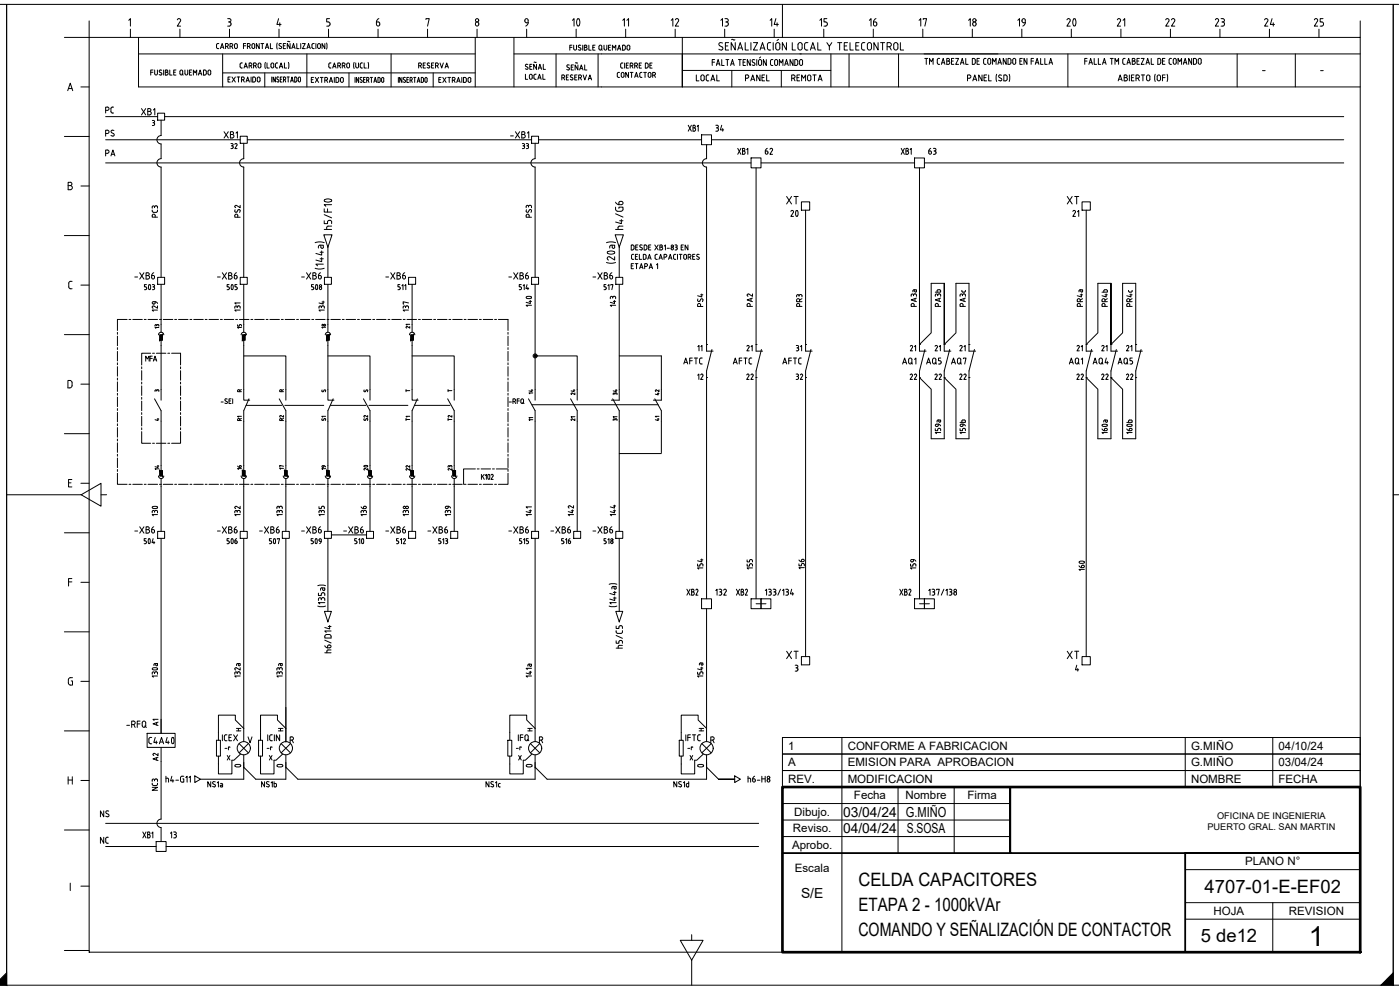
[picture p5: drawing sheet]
<svg xmlns="http://www.w3.org/2000/svg" width="420mm" height="297mm" viewBox="0 0 420 297" stroke-linecap="round" stroke-linejoin="round" font-family="sans-serif">
<defs><g id="words">
<text font-size="8.3" x="392.8" y="283.7">1</text>
<g font-size="7.5">
<text x="168.6" y="9.9">10</text>
<text x="317.5" y="9.9">20</text>
</g>
<text font-size="7.1" x="234.9" y="67">20</text>
<g font-size="6.6">
<text x="30.3" y="43">PS</text>
<text x="161.2" y="93.1" transform="rotate(-90 161.2 93.1)">140</text>
<text x="49" y="156.3" transform="rotate(-90 49 156.3)">130</text>
<text x="327" y="172.5" transform="rotate(-90 327 172.5)">160</text>
<text x="28.9" y="247.3">NS</text>
</g>
<g font-size="6.2">
<text x="41.3" y="88.9">503</text>
<text x="66" y="88.9">505</text>
<text x="91.4" y="88.9">508</text>
<text x="40.9" y="165.1">504</text>
<text x="66" y="165.1">506</text>
<text x="78.7" y="165.1">507</text>
<text x="91" y="165.1">509</text>
<text x="105.1" y="165.1">510</text>
</g>
<g font-size="5.7">
<text x="230" y="9.2">14</text>
<text x="259.6" y="9.2">16</text>
<text x="274.5" y="9.2">17</text>
<text x="289.3" y="9.2">18</text>
<text x="304.1" y="9.2">19</text>
<text x="348.5" y="9.2">22</text>
<text x="363.4" y="9.2">23</text>
<text x="378.2" y="9.2">24</text>
<text x="393.3" y="9.2">25</text>
<text x="188" y="70.2" transform="rotate(-90 188 70.2)">h4/G6</text>
<text x="234.9" y="199">XT</text>
<text x="318.9" y="199">XT</text>
</g>
<g font-size="5.5">
<text x="257.6" y="265.9">CELDA CAPACITORES</text>
<text x="361.5" y="267.9">4707-01-E-EF02</text>
<text x="257.6" y="273.3">ETAPA 2 - 1000kVAr</text>
<text x="257.6" y="280.7">COMANDO Y SEÑALIZACIÓN DE CONTACTOR</text>
<text x="360.4" y="282.7">5 de12</text>
</g>
<g font-size="5.3">
<text x="204.6" y="9.2" transform="rotate(-90 204.6 9.2)">12</text>
<text x="219.4" y="9.2" transform="rotate(-90 219.4 9.2)">13</text>
<text x="249.1" y="9.2" transform="rotate(-90 249.1 9.2)">15</text>
<text x="338.3" y="9.2" transform="rotate(-90 338.3 9.2)">21</text>
<text x="234.9" y="62.4">XT</text>
<text x="318.9" y="62.4">XT</text>
<text x="114.7" y="85">-XB6</text>
<text x="151.3" y="85">-XB6</text>
<text x="176.7" y="85">-XB6</text>
<text x="107.6" y="128.1">S2</text>
<text x="111.8" y="142.9" transform="rotate(-90 111.8 142.9)">20</text>
<text x="114.7" y="161.2">-XB6</text>
<text x="127.4" y="161.2">-XB6</text>
<text x="151.3" y="161.2">-XB6</text>
<text x="164" y="161.2">-XB6</text>
<text x="176.7" y="161.2">-XB6</text>
</g>
<g font-size="4.9">
<text x="189.4" y="9.2" transform="rotate(-90 189.4 9.2)">11</text>
<text x="207.8" y="25.4">LOCAL</text>
<text x="222.6" y="25.4">PANEL</text>
<text x="236.4" y="25.4">REMOTA</text>
<text x="30.3" y="35.3">PC</text>
<text x="41.3" y="35.6">XB1</text>
<text x="205.3" y="40.6">XB1</text>
<text x="213.4" y="40.6">34</text>
<text x="30.3" y="48">PA</text>
<text x="66" y="42.7">XB1</text>
<text x="220.1" y="47.6">XB1</text>
<text x="228.6" y="47.6">62</text>
<text x="269.2" y="47.6">XB1</text>
<text x="277.6" y="47.6">63</text>
<text x="48.3" y="66.3" transform="rotate(-90 48.3 66.3)">PC3</text>
<text x="324.6" y="66.3" transform="rotate(-90 324.6 66.3)">21</text>
<text x="226.8" y="93.1" transform="rotate(-90 226.8 93.1)">PA2</text>
<text x="241.7" y="93.1" transform="rotate(-90 241.7 93.1)">PR3</text>
<text x="283.3" y="93.1" transform="rotate(-90 283.3 93.1)">PA3b</text>
<text x="290.7" y="93.1" transform="rotate(-90 290.7 93.1)">PA3c</text>
<text x="326" y="93.1" transform="rotate(-90 326 93.1)">PR4a</text>
<text x="333.4" y="93.1" transform="rotate(-90 333.4 93.1)">PR4b</text>
<text x="340.8" y="93.1" transform="rotate(-90 340.8 93.1)">PR4c</text>
<text x="286.8" y="106.5">21</text>
<text x="42.3" y="109.7">MFA</text>
<text x="203.9" y="110.4">AFTC</text>
<text x="218.7" y="110.4">AFTC</text>
<text x="233.5" y="110.4">AFTC</text>
<text x="269.5" y="110.4">AQ1</text>
<text x="276.9" y="110.4">AQ5</text>
<text x="284.3" y="110.4">AQ7</text>
<text x="319.6" y="110.4">AQ1</text>
<text x="326.7" y="110.4">AQ4</text>
<text x="334.4" y="110.4">AQ5</text>
<text x="95.2" y="128.1">S1</text>
<text x="167.2" y="164.4">516</text>
<text x="212" y="172.2" transform="rotate(-90 212 172.2)">154</text>
<text x="226.8" y="172.2" transform="rotate(-90 226.8 172.2)">155</text>
<text x="242.4" y="171.8" transform="rotate(-90 242.4 171.8)">156</text>
<text x="275.9" y="172.2" transform="rotate(-90 275.9 172.2)">159</text>
<text x="205" y="179.9">XB2</text>
<text x="213.4" y="179.9">132</text>
<text x="219.8" y="179.9">XB2</text>
<text x="268.8" y="179.9">XB2</text>
<text x="100.2" y="197.2" transform="rotate(-90 100.2 197.2)">h6/D14</text>
<text x="187.7" y="195.8" transform="rotate(-90 187.7 195.8)">h5/C5</text>
<text x="36.7" y="219.4">-RFQ</text>
<text x="48.3" y="238.5" transform="rotate(-90 48.3 238.5)">NC3</text>
<text x="28.9" y="254.4">NC</text>
<text x="41.6" y="252.6">XB1</text>
<text x="49.7" y="252.6">13</text>
</g>
<g font-size="4.4">
<text x="68.1" y="45.9">32</text>
<text x="155.6" y="45.9">33</text>
<text x="154.5" y="88.2">514</text>
<text x="179.9" y="88.2">517</text>
<text x="98.1" y="94.5" transform="rotate(-90 98.1 94.5)">134</text>
<text x="185.6" y="93.1" transform="rotate(-90 185.6 93.1)">143</text>
<text x="275.9" y="93.1" transform="rotate(-90 275.9 93.1)">PA3a</text>
<text x="95.2" y="99.8">18</text>
<text x="211.7" y="106.5" transform="rotate(-90 211.7 106.5)">11</text>
<text x="226.5" y="106.5" transform="rotate(-90 226.5 106.5)">21</text>
<text x="241.3" y="106.5" transform="rotate(-90 241.3 106.5)">31</text>
<text x="275.5" y="106.5" transform="rotate(-90 275.5 106.5)">21</text>
<text x="282.9" y="106.5" transform="rotate(-90 282.9 106.5)">21</text>
<text x="325.6" y="106.5" transform="rotate(-90 325.6 106.5)">21</text>
<text x="333" y="106.5" transform="rotate(-90 333 106.5)">21</text>
<text x="340.4" y="106.5" transform="rotate(-90 340.4 106.5)">21</text>
<text x="95.2" y="119.2">S</text>
<text x="107.6" y="119.2">S</text>
<text x="170" y="119.6">24</text>
<text x="208.1" y="115">12</text>
<text x="223" y="115">22</text>
<text x="237.8" y="115">32</text>
<text x="272" y="115">22</text>
<text x="279.4" y="115">22</text>
<text x="286.8" y="115">22</text>
<text x="322.1" y="115">22</text>
<text x="329.5" y="115">22</text>
<text x="336.9" y="115">22</text>
<text x="82.5" y="127.4">R2</text>
<text x="45.2" y="142.2">14</text>
<text x="82.5" y="142.2">17</text>
<text x="98.1" y="155.9" transform="rotate(-90 98.1 155.9)">135</text>
<text x="110.8" y="155.9" transform="rotate(-90 110.8 155.9)">136</text>
<text x="172.9" y="155.9" transform="rotate(-90 172.9 155.9)">142</text>
<text x="185.6" y="155.9" transform="rotate(-90 185.6 155.9)">144</text>
<text x="117.8" y="164.4">512</text>
<text x="179.9" y="164.4">518</text>
<text x="48.3" y="219.1" transform="rotate(-90 48.3 219.1)">A1</text>
<text x="48.3" y="229.3" transform="rotate(-90 48.3 229.3)">A2</text>
</g>
<g font-size="4.2">
<text x="253" y="245.1">03/04/24</text>
<text x="271.8" y="245.1">G.MIÑO</text>
<text x="253" y="250">04/04/24</text>
<text x="272.1" y="250">S.SOSA</text>
<text x="240.4" y="269.3">S/E</text>
</g>
<g font-size="4">
<text x="45.2" y="99.8">13</text>
<text x="73.4" y="99.8" transform="rotate(-90 73.4 99.8)">15</text>
<text x="123.8" y="99.8" transform="rotate(-90 123.8 99.8)">21</text>
<text x="160.9" y="119.2" transform="rotate(-90 160.9 119.2)">14</text>
<text x="185.9" y="119.6" transform="rotate(-90 185.9 119.6)">34</text>
<text x="198.6" y="119.6" transform="rotate(-90 198.6 119.6)">42</text>
<text x="70.2" y="127.4">R1</text>
<text x="120.6" y="127.4">T1</text>
<text x="136.5" y="127.4" transform="rotate(-90 136.5 127.4)">T2</text>
<text x="170" y="127.4">21</text>
<text x="182.7" y="127.4">31</text>
<text x="195.4" y="127.4">41</text>
<text x="73.4" y="142.2" transform="rotate(-90 73.4 142.2)">16</text>
<text x="95.2" y="142.2">19</text>
<text x="123.8" y="142.2" transform="rotate(-90 123.8 142.2)">22</text>
<text x="136.5" y="142.2" transform="rotate(-90 136.5 142.2)">23</text>
</g>
<g font-size="3.5">
<text x="70.2" y="118.9">R</text>
<text x="82.5" y="118.9">R</text>
<text x="120.6" y="118.9">T</text>
<text x="133.3" y="118.9">T</text>
<text x="45.2" y="127.4">4</text>
<text x="157.7" y="127.4">11</text>
<text x="69.8" y="220.5">H</text>
<text x="82.2" y="220.5">H</text>
<text x="157" y="220.5">H</text>
<text x="208.5" y="220.5">H</text>
<text x="66.3" y="226.1">-r</text>
<text x="79" y="226.1">-r</text>
<text x="153.8" y="226.1">-r</text>
<text x="205.3" y="226.1">-r</text>
<text x="236.6" y="225">1</text>
<text x="254.4" y="225">CONFORME A FABRICACION</text>
<text x="357.4" y="225">G.MIÑO</text>
<text x="383.7" y="225">04/10/24</text>
<text x="236.6" y="230">A</text>
<text x="254.4" y="230">EMISION PARA APROBACION</text>
<text x="357.4" y="230">G.MIÑO</text>
<text x="383.7" y="230">03/04/24</text>
<text x="236.6" y="234.9">REV.</text>
<text x="254.4" y="234.9">MODIFICACION</text>
<text x="256.3" y="239.9">Fecha</text>
<text x="271.8" y="239.9">Nombre</text>
<text x="290.4" y="239.9">Firma</text>
<text x="357.4" y="234.9">NOMBRE</text>
<text x="383.7" y="234.9">FECHA</text>
<text x="238.4" y="244.7">Dibujo.</text>
<text x="238" y="249.7">Reviso.</text>
<text x="237.7" y="254.6">Aprobo.</text>
<text x="238.5" y="261.6">Escala</text>
<text x="373.7" y="259.7">PLANO N°</text>
<text x="364.2" y="274.5">HOJA</text>
<text x="386.8" y="274.5">REVISION</text>
</g>
<text font-size="3.1" x="45.2" y="118.5">3</text>
<g font-size="2.8">
<text x="365.3" y="245.6">OFICINA DE INGENIERIA</text>
<text x="362.4" y="248.9">PUERTO GRAL. SAN MARTIN</text>
</g>
<g font-size="2.6">
<text x="377.8" y="22.6">-</text>
<text x="395.1" y="22.6">-</text>
</g>
</g></defs>
<!-- layer: 0 -->
<g fill="none" stroke="#000" stroke-width=".3">
<path d="M41.6 16.2h101M41.6 11.2v14.9M65.7 13.1h-.5l-.2 .3 .1 1 .6 .2M66.2 14.6l.5-1.5 .5 1.5M66.3 14.2h.7M66.8 16.2v9.9M67.7 13.9l.6-.1 .2-.5-.8-.2v1.5M68.2 13.9l.3 .7M69 13.9l.7-.1 .1-.5-.8-.2v1.5M69.5 13.9l.4 .7M70.5 13.3l.3-.2 .4 .2v.9l-.2 .3-.5-.1zM72.1 19.3v.7"/>
<path d="M72.4 18.9h.3M72.4 18.9l-.3 .4M73.1 13.7h.6M73.4 20h.7M73.7 13.1h-.6v1.5M74.3 13.9l.6-.1 .1-.5-.7-.2v1.5M74.8 19.7l.8-.2-.2-.6h-.6v1.5M74.8 13.9l.3 .7M75.3 19.7l.3 .7M75.7 13.3l.3-.2 .4 .2 .1 .9-.3 .3-.5-.1zM76.1 19.7l.8-.2-.2-.6h-.6v1.5M76.6 19.7l.3 .7"/>
<path d="M77.4 19.3v.7M77.5 19.3l.2-.4h.4l.2 1.1-.4 .4-.4-.4M77.8 13.1v1.5l-.9-1.5v1.5M78.3 13.1h.8M78.7 13.1v1.5M79.6 18.7l-.1 .8 .1 1.1M79.7 14.6l.5-1.5 .4 1.5M79.8 14.2h.7M80.1 18.9v1.5h.7M81.2 13.1v1.5h.6M81.4 19.1l.4-.2 .3 .2 .1 .9-.2 .3-.6-.1zM83.2 12.9l-.2 .7 .2 1.1"/>
<path d="M83.3 18.9h-.4l-.2 .4v.9l.6 .2M83.9 13.7l.4 .2a.41 .41 0 0 1 0 .7 .41 .41 0 0 1-.6-.2M84 20h.7M84.5 13.1l-.7 .1 .1 .5M85 13.7h.5M85.4 18.9v1.5h.6M85.7 13.1h-.7v1.5h.7M86.6 18.7l.1 .8-.1 1.1M87 12.5h-.7M87.1 13.1v1.5l-.9-1.5v1.5M87.6 14.6l.5-1.5 .5 1.5M87.7 14.2h.7"/>
<path d="M89.1 13.1v1.5h.6M90.3 13.1v1.5M90.8 13.1h.8l-.8 1.5h.8M92.1 16.2v9.9M92.1 14.6l.5-1.5 .5 1.5M92.2 14.2h.8M94.3 13.1h-.5l-.2 .3 .1 1 .6 .2M94.8 13.1v1.5M95.3 13.5v.7M95.3 13.5l.2-.4h.5l.2 1.1-.5 .4-.4-.4M97.5 13.1v1.5l-.9-1.5v1.5M98 12.9l.2 .7-.2 1.1"/>
<path d="M98.7 19.3v.7M99.3 18.9h-.4l-.2 .4M100 20h.7M101.4 19.7l.8-.2-.2-.6h-.6v1.5M101.9 19.7l.3 .7M102.7 19.7l.8-.2-.1-.6h-.7v1.5M103.2 19.7l.3 .7M104.1 19.1l.4-.2 .3 .2 .1 .9-.2 .3-.6-.1zM106.3 18.7l-.2 .8 .2 1.1M106.8 18.9v1.3l.4 .2 .4-.4v-1.1M108.8 18.9h-.5l-.2 .4 .1 .9 .6 .2M109.3 18.9v1.5h.7"/>
<path d="M110.5 18.7l.1 .8-.1 1.1M117.4 16.2v9.9M125.6 19.7l.8-.2-.1-.6h-.7v1.5M126.2 19.7l.3 .7M127 19.6h.5M127.7 18.9h-.7v1.5h.7M128.8 19.8a.42 .42 0 0 1 0 .6 .42 .42 0 0 1-.6-.2M128.9 19l-.4-.1-.3 .2 .1 .3 .5 .4M129.5 19.6h.5M130.2 18.9h-.7v1.5h.7M130.7 19.7h.6l.2-.6-.8-.2v1.5M131.2 19.7l.4 .7"/>
<path d="M132.1 18.9l.5 1.5 .5-1.5M133.7 20h.7M142.6 11.2v14.9M154.2 16.2h254M171 14.2h.7M171.7 13.6h-.7v1.5M172.2 13.6v1.2l.4 .2 .4-.2v-1.2M173.5 14.9l.5 .2M173.9 13.5l.4 .1M173.9 13.6l-.3 .4 .8 .6-.4 .4M174.9 13.6v1.5M175.4 14.2h.4"/>
<path d="M175.8 13.6h-.4v1.5h.4M175.8 14.2l.4 .4-.4 .4M175.8 13.5l.3 .4-.3 .3M176.7 13.6v1.5h.7M177.9 14.2h.5M178.6 13.6h-.7v1.5h.7M179.8 13.7l.4-.2 .3 .2 .1 .9-.2 .4-.6-.2zM180.3 14.7l.5 .4M181.3 13.6v1.2l.4 .2 .4-.2v-1.2M182.6 14.2h.5M183.3 13.6h-.7v1.5h.7M183.8 15.1v-1.5l.5 .8 .5-.8v1.5"/>
<path d="M185.3 15.1l.5-1.5 .5 1.5M185.5 14.6h.7M187.2 13.6h-.4v1.5h.4M187.2 13.5l.5 .5M187.7 14l-.1 .8-.4 .2M188.2 13.7l.4-.2 .4 .2v.9l-.2 .4-.6-.2zM204.8 11.2v14.9v-9.9M249.4 16.2v9.9M254.8 16.2v9.9M269.7 16.2v9.9M320.5 16.2v9.9M371.3 16.2v9.9"/>
<path d="M388.7 16.2v9.9M45.2 21.7h.7M45.9 21h-.7v1.5M46.4 22.1l.4 .4 .4-.4M46.4 21v1.1M47.2 21v1.1M47.9 21.7l.5 .2a.42 .42 0 0 1 0 .6 .42 .42 0 0 1-.6-.1M48.3 36.1l.1 4.6a1.27 1.27 0 0 0-1.3 1.2 1.27 1.27 0 0 0 1.2 1.3l.1 4.4a1.26 1.26 0 0 0-1.3 1.3 1.26 1.26 0 0 0 1.3 1.2l-.1 33.1M48.5 21.1h-.7l.2 .5M49.1 21v1.5M49.6 21l.7 .2v.3l-.3 .2 .5 .4-.2 .4h-.7zM49.6 21.7h.4"/>
<path d="M50.9 21v1.5h.7M52.1 21.7h.5M52.8 21h-.7v1.5h.7M54 21.4v.7M54 21.4l.4-.4 .4 .4M54 22.1l.4 .4 .4-.4M54.6 22.2l.4 .3M54.8 21.4v.7M55.5 21v1.1M55.5 22.1l.4 .4 .4-.4M56.3 21v1.1M56.9 21.7h.5"/>
<path d="M57.5 21h-.6v1.5h.6M58 22.5v-1.5l.5 .9 .5-.9v1.5M59.5 22.5l.5-1.5 .6 1.5M59.7 22.1h.7M61.1 21l.8 .2v.9l-.2 .3-.6 .1zM62.4 21.4l.4-.4 .4 .4M62.4 22.1l.4 .4 .4-.4M62.4 21.4v.7M63.2 21.4v.7M66.8 21.9h75.8M68.4 23.8h.5M69.1 23.1h-.7v1.5h.7"/>
<path d="M69.6 23.1l1 1.5M70.6 23.1l-1 1.5M71.1 23.1h.9M71.6 23.1v1.5M72.1 20l.3 .4M72.4 20.4h.3M72.5 23.9h.6l.2-.6-.8-.2v1.5M73 23.9l.3 .7M73.2 20.4l.5-1.5 .6 1.5M73.8 24.6l.5-1.5 .5 1.5M74 24.2h.7M75.4 23.1v1.5"/>
<path d="M75.8 23.1l.8 .2 .1 .8-.2 .4-.7 .1zM77.2 23.5v.7M77.2 23.5l.4-.4 .4 .4M77.2 24.2l.4 .4 .4-.4M78 23.5v.7M79.5 21.9v4.2M81.6 23.1v1.5M82.6 23.1v1.5l-.6-1.5v1.5M83.2 23.8l.5 .6-.2 .2-.4-.1M83.7 23.2h-.5v.5M83.8 20.4l.5-1.5 .6 1.5M84.1 23.8h.4"/>
<path d="M84.7 23.1h-.6v1.5h.6M85.1 23.9l.6-.2-.1-.5-.5-.1v1.5M85.5 23.9l.2 .7M86.1 23.1h.7M86.5 23.1v1.5M87.2 24.6l.4-1.5 .4 1.5M87.3 24.2h.6M88.4 23.1l.5 .1 .2 .4v.8l-.4 .2h-.3zM89.5 23.5v.7M89.5 23.5l.4-.4 .3 .4M89.5 24.2l.4 .4 .3-.4M90.2 23.5v.7"/>
<path d="M93.4 23.9h.5M94.1 23.2h-.7v1.5h.7M94.6 23.2l1 1.5M95.6 23.2l-1 1.5M96.1 23.2h.9M96.5 23.2v1.5M97.5 24.1l.6-.1 .2-.6-.8-.2v1.5M98 24.1l.3 .6M98.7 20l.2 .3 .4 .1M98.8 24.7l.5-1.5 .5 1.5M99 24.3h.7M99.8 20.4l.6-1.5 .5 1.5"/>
<path d="M100.3 23.2v1.5M100.8 23.2l.8 .3 .1 .8-.2 .4h-.7zM102.3 23.4l.3-.2 .4 .2v.9l-.2 .4-.5-.2zM104.7 21.9v4.2M106.6 23.2v1.5M107.6 23.2v1.5l-.6-1.5v1.5M108.1 24.6l.4 .1M108.3 23.2l.3 .1M108.3 23.2l-.2 .5 .6 .5-.3 .5M109.1 23.9h.4M109.6 23.2h-.5v1.5h.5M110 24.1l.7-.3-.1-.5-.6-.1v1.5"/>
<path d="M110.5 24.1l.2 .6M111.1 23.2h.7M111.5 23.2v1.5M112.2 24.7l.4-1.5 .4 1.5M112.3 24.3h.6M113.4 23.2l.7 .3v1l-.4 .2h-.3zM114.5 23.7v.6M114.5 23.6l.4-.4 .3 .4-.2 1.1h-.3l-.2-.4M119.5 23.2v1.5M120.6 23.2v1.5l-.6-1.5v1.5M121 24.6l.5 .1M121.3 23.2l.3 .1"/>
<path d="M121.3 23.2l-.2 .5 .6 .5-.3 .5M122.1 23.9h.4M122.6 23.2h-.5v1.5h.5M123.1 24.1l.6-.3-.1-.5-.5-.1v1.5M123.5 24.1l.2 .6M124.1 23.2h.7M124.5 23.2v1.5M125.2 24.7l.4-1.5 .4 1.5M125.3 24.3h.6M126.4 23.2l.5 .1 .2 .4v.8l-.4 .2h-.3zM127.5 23.7v.6M127.5 23.6l.2-.3h.3l.2 1-.3 .4-.4-.4"/>
<path d="M130 21.9v4.2M131.7 23.9h.5M132.4 23.2h-.7v1.5h.7M132.9 23.2l1 1.5M133.6 20.4l.5-1.5 .5 1.5M133.9 23.2l-1 1.5M134.4 23.2h.8M134.8 23.2v1.5M135.7 24.1l.8-.3-.1-.5-.7-.1v1.5M136.2 24.1l.4 .6M137.1 24.7l.5-1.5 .5 1.5M137.2 24.3h.7"/>
<path d="M138.6 23.2v1.5M139.1 23.2l.8 .3 .1 .8-.3 .4h-.6zM140.7 23.3h.4l.2 .3v.9l-.4 .2-.4-.4zM180.5 26.1h227.7M204.8 21.1h29.7v5M219.6 21.1v5M234.5 21.1h14.9M73.2 43v4.6a1.26 1.26 0 0 0-1.3 1.3 1.26 1.26 0 0 0 1.3 1.2v33.1M160.6 43v4.6M160.6 50.1v33.1M160.6 47.6a1.26 1.26 0 0 0-1.3 1.3 1.26 1.26 0 0 0 1.3 1.2M210.5 40.5h3v2.9h-3z"/>
<path d="M212 43.4l.1 4.2a1.26 1.26 0 0 0-1.3 1.3 1.26 1.26 0 0 0 1.3 1.2l-.1 53.3M225.4 47.4h3v3h-3zM226.9 50.4v53M274.5 47.4h2.9v3h-2.9zM275.9 50.4v53l3.6-3.5v-14.9M97.2 70.4h2.5l-1.3 3.8zM98.4 74.2v9M184.6 70.4h2.5l-1.3 3.8zM185.8 74.2v9M241.8 63.1v40.3M326 63.1v40.3l3.5-3.5v-14.9M48.3 85.3v12"/>
<path d="M73.2 85.3v12M98.4 85.3v12M123.7 85.3v12M160.6 85.3v31.6M185.8 85.3v31.6M286.9 85v14.9l-3.5 3.5v-18.4v18.4M290.8 85v18.4M336.9 85v14.9l-3.5 3.5v-18.4v18.4M340.8 85v18.4M48.3 103.6v13.3M73.2 106.8h12.6v10.1M73.2 103.6v13.3"/>
<path d="M98.4 106.8h12.6v10.1M98.4 103.6v13.3M123.7 106.8h12.6v10.1M123.7 103.6v13.3M160.6 106.8h12.6v10.1M185.8 106.8h12.7v10.1M212 105.4h2M212 113.3v66.4M213.7 104.9l-1.7 6.4M226.9 105.4h2M226.9 113.3v66.4M228.5 104.9l-1.6 6.4"/>
<path d="M241.8 105.4h1.9M241.8 113.3v83.7M243.4 104.9l-1.6 6.4M290.8 113.3v18.3h-3.9v-14.8l-3.5-3.5v18.3h-3.9v-14.8l-3.6-3.5v66.4M290.8 105.4h2M292.4 104.9l-1.6 6.4M340.8 113.3v18.3h-3.9v-14.8l-3.5-3.5v18.3h-3.9v-14.8l-3.5-3.5v83.7M340.8 105.4h2M48.3 126.4v13.2M73.2 126.4v13.2M85.8 126.4v13.2M98.4 126.4v13.2"/>
<path d="M111 126.4v13.2M123.7 126.4v13.2M136.3 126.4v13.2M159.6 121.4h37.9M160.6 126.4v33M173.2 126.4v33M185.8 126.4v33M185.8 136.1h12.7M198.5 126.4v9.4M48.3 146v13.4M73.2 146v13.4M85.8 146v13.4"/>
<path d="M98.4 146v13.4M111 146v13.4M123.7 146v13.4M136.3 146v13.4M48.3 161.5v58.5M73.2 161.5v61M85.8 161.5v61.1M98.4 161.5v21.9M99.5 160.5h10.5M160.6 161.5v61M185.8 161.5v21.9M210.5 179.7h3v2.9h-3z"/>
<path d="M225.4 179.7h3v2.9h-3zM228.4 179.7h3v2.9h-3zM274.5 179.7h2.9v2.9h-2.9zM277.4 179.7h3v2.9h-3zM97.4 183.4h2.1l-1.1 3.2zM184.8 183.4h2.1l-1.1 3.2zM212 182.6v39.9M226.9 181.2h3M275.9 181.2h3M73.2 218.6l-2.6-2.6v-1.4h-5v7.5M85.8 218.6l-2.5-2.6v-1.4h-5.1v7.5M160.6 218.6l-2.5-2.6v-1.4h-5.1v7.5"/>
<path d="M212 218.6l-2.5-2.6v-1.4h-5.1v7.5M48.3 228.5l.1 17.3a1.26 1.26 0 0 0-1.3 1.2 1.26 1.26 0 0 0 1.3 1.3M49.8 233.5h.6l.2 .3M50.6 233.8v.9M51.6 232.9l-.4 1.4h1M51.9 233.9v.8M52.8 234.1h.8M54.7 232.9h.5M54.7 232.9l-.5 .5v1l.5 .3M54.9 233.7h.3v1h-.5M55.8 233.3l.4-.4v1.8M56.7 233.3l.4-.4v1.8"/>
<path d="M58.5 232.8l1.7 1-1.7 1zM65 222.1h1.1v4.8h-1.1zM71.8 223.1l2.7 2.8M72.2 226.2l-2 1.9h-.6v4.1h-4v-5.3M73.2 226.5v7.3h-13M74.5 223.1l-2.7 2.8M77.6 222.1h1.2v4.8h-1.2zM84.4 223.1l2.8 2.8M84.8 226.2l-2 1.9h-.6v4.1h-4v-5.3M85.8 226.5v7.3h-9l-3.6-3.6M87.2 223.1l-2.8 2.8M152.4 222.1h1.2v4.8h-1.2z"/>
<path d="M159.2 223.1l2.8 2.8M159.6 226.2l-2 1.9h-.6v4.1h-4v-5.3M160.6 226.5v7.3h-71.2l-3.6-3.6M162 223.1l-2.8 2.8M203.9 222.1h1.1v4.8h-1.1zM210.6 223.1l2.8 2.8M211.1 226.2l-2 1.9h-.6v4.1h-4.1v-5.3M212 226.5v7.3h-47.8l-3.6-3.6M212 230.2l3.6 3.6M213.4 223.1l-2.8 2.8M220.5 232.8l1.7 1-1.7 1zM220.5 233.8h-4.9h4.9"/>
<path d="M224.5 233.5h.6l.2 .3M224.5 232.9v1.8M225.3 233.8v.9M225.9 234.3v-.6l.7 .1 .1 .5M225.9 234.3l.4 .4 .4-.4M226.5 232.9l-.6 .8M227.3 234.1h.7M228.6 233.7h1M228.6 232.9v1.8M229.6 232.9v1.8M230.2 234.3a.43 .43 0 0 1 .4-.6 .43 .43 0 0 1 .4 .6M230.3 234.3l.3 .4 .4-.4"/>
<path d="M46.9 252.5h2.9v3h-2.9z"/>
<circle cx="160.6" cy="106.8" r=".6"/>
<circle cx="160.6" cy="106.8" r=".37"/>
<circle cx="160.6" cy="106.8" r=".18"/>
<circle cx="73.2" cy="224.5" r="1.98"/>
<circle cx="85.8" cy="224.5" r="1.98"/>
<circle cx="160.6" cy="224.5" r="1.98"/>
<circle cx="212.1" cy="224.5" r="1.98"/>
<circle cx="230.6" cy="233.3" r=".39"/>
</g>
<!-- layer: AUXILIAR -->
<g fill="none" stroke="#000" stroke-width=".3">
<path d="M31.7 35h15.6M49.4 35h353.9M31.7 41.9h40.4M31.7 48.9h193.7M74.2 41.9h85.3M161.6 41.9h48.9M213.5 41.9h189.8M228.4 48.9h46.1M277.4 48.9h125.9M35.2 99.7v.6M38.1 95.8h-2.9v3.4M38.7 95.8h.6"/>
<path d="M39.9 95.8h2.8M43.3 95.8h.6M49 95.8h2.9M52.4 95.8h.6M53.6 95.8h2.8M57 95.8h.6M58.1 95.8h2.9M61.6 95.8h.5M62.7 95.8h2.9M66.1 95.8h.6M67.3 95.8h2.8M75.3 95.8h.6"/>
<path d="M76.4 95.8h2.9M79.9 95.8h.5M81 95.8h2.9M84.4 95.8h.6M85.6 95.8h2.8M89 95.8h.6M90.1 95.8h2.9M99.3 95.8h2.9M102.7 95.8h.6M103.9 95.8h2.8M107.3 95.8h.6M108.4 95.8h2.9"/>
<path d="M111.9 95.8h.5M113 95.8h2.9M116.4 95.8h.6M117.6 95.8h2.8M125.6 95.8h.6M126.7 95.8h2.9M130.2 95.8h.5M131.3 95.8h2.9M134.7 95.8h.6M135.9 95.8h2.8M139.3 95.8h.6M140.4 95.8h2.9"/>
<path d="M143.9 95.8h.5M145 95.8h2.9M148.4 95.8h.6M149.6 95.8h2.9v3.4M152.5 99.7v.6M35.2 100.9v2.8M35.2 104.3v.6M35.2 105.4v2.9M35.2 108.9v.5M35.2 110v2.9M35.2 113.4v.6M35.2 114.6v2.8"/>
<path d="M35.2 118v.6M35.2 119.2v2.8M42.5 111.2v2.9M42.5 114.6v.6M42.5 115.8v2.8M42.5 119.2v.6M46.9 106h2.9M50.4 106h.5M51.5 106h2.7v3.5M54.2 110.1v.5M54.2 111.2v2.9M54.2 114.6v.6"/>
<path d="M54.2 115.8v2.8M54.2 119.2v.6M152.5 100.9v2.8M152.5 104.3v.6M152.5 105.4v2.9M152.5 108.9v.5M152.5 110v2.9M152.5 113.4v.6M152.5 114.6v2.8M152.5 118v.6M152.5 119.2v2.8M35.2 122.6v.6"/>
<path d="M35.2 123.7v2.9M35.2 127.2v.5M35.2 128.3v2.9M35.2 131.7v.6M35.2 132.9v2.8M35.2 136.3v.6M35.2 137.4v2.9M42.5 129.5v3.5h2.7M42.5 120.4v2.8M42.5 123.8v.6M42.5 124.9v2.9M42.5 128.4v.5"/>
<path d="M45.8 133h.6M46.9 133h2.9M50.4 133h.5M54.2 129.5v3.5h-2.7M54.2 120.4v2.8M54.2 123.8v.6M54.2 124.9v2.9M54.2 128.4v.5M152.5 122.6v.6M152.5 123.7v2.9M152.5 127.2v.5M152.5 128.3v2.9"/>
<path d="M152.5 131.7v.6M152.5 132.9v2.8M152.5 136.3v.6M152.5 137.4v2.9M35.2 142v3.3h2.9M35.2 140.9v.5M38.7 145.3h.6M39.9 145.3h2.8M43.3 145.3h.6M44.4 145.3h2.9M47.9 145.3h.5M49 145.3h2.9"/>
<path d="M52.4 145.3h.6M53.6 145.3h2.8M57 145.3h.6M58.1 145.3h2.9M61.6 145.3h.5M62.7 145.3h2.9M66.1 145.3h.6M67.3 145.3h2.8M70.7 145.3h.6M71.9 145.3h2.8M75.3 145.3h.6M76.4 145.3h2.9"/>
<path d="M79.9 145.3h.5M81 145.3h2.9M84.4 145.3h.6M85.6 145.3h2.8M89 145.3h.6M90.1 145.3h2.9M93.6 145.3h.5M94.7 145.3h2.9M98.1 145.3h.6M99.3 145.3h2.9M102.7 145.3h.6M103.9 145.3h2.8"/>
<path d="M107.3 145.3h.6M108.4 145.3h2.9M111.9 145.3h.5M113 145.3h2.9M116.4 145.3h.6M117.6 145.3h2.8M121 145.3h.6M122.2 145.3h2.8M125.6 145.3h.6M126.7 145.3h2.9M130.2 145.3h.5M131.3 145.3h2.9"/>
<path d="M134.7 145.3h.6M135.9 145.3h2.8M139.3 145.3h.6M140.4 145.3h2.9M142.7 140.7h-3.6v4.6M143.2 140.7h.6M143.9 145.3h.5M144.4 140.7h2.8M145 145.3h2.9M147.8 140.7h.6M148.4 145.3h.6M148.9 140.7h3.6"/>
<path d="M152.5 142v3.3h-2.9M152.5 140.9v.5M31.7 254h15.2M31.7 247h196M49.8 254h177.9M408.2 285.7h.1"/>
</g>
<!-- layer: COTAS -->
<g fill="none" stroke="#000" stroke-width=".3">
<path d="M166.9 16.2v9.9M216.8 12.9a.58 .58 0 0 0-.8-.1 .58 .58 0 0 0 0 .9l.7 .4a.55 .55 0 0 1 .1 .8 .55 .55 0 0 1-.8 0l-.3-.1M217.7 13.8h.7M218.7 12.8h-1v2.2h1M220.6 11.9h-1M220.7 12.8v2.2l-1.3-2.2v2.2M221.4 15l.7-2.2 .8 2.2M221.6 14.4h1.1M223.6 12.8v2.2h1M225.4 12.8v2.2M226.1 12.8h1.3l-1.3 2.2h1.3M228.1 15l.7-2.2 .8 2.2"/>
<path d="M228.3 14.4h1.1M231.3 12.8h-.7l-.3 .5 .1 1.4 .9 .3M232.1 12.8v2.2M233.7 11.8l-.5 .4M234 13.4v1M234.1 13.4a.62 .62 0 0 0-.7-.6 .62 .62 0 0 0-.6 .6v1a.62 .62 0 0 0 .6 .6 .62 .62 0 0 0 .7-.6M236 12.8v2.2l-1.2-2.2v2.2M237.8 12.8v2.2h.9M239.7 13l.4-.2 .5 .2 .1 1.4a.64 .64 0 0 1-.6 .6 .64 .64 0 0 1-.6-.6zM242.5 12.8h-.8l-.2 .5v1.4l1 .3M243.2 15l.7-2.2 .8 2.2M243.4 14.4h1.1"/>
<path d="M245.4 12.8v2.2h1M248.2 12.8l.7 1.1 .7-1.1M248.9 13.9v1.1M251.4 12.8h1.2M252 12.8v2.2M253.4 13.8h.7M254.4 12.8h-1v2.2h1M255.1 12.8v2.2h1M256.8 13.8h.8M257.8 12.8h-1v2.2h1M259.5 12.8h-.7l-.2 .5v1.4l.9 .3M260.5 13l.4-.2 .5 .2 .2 1.4a.62 .62 0 0 1-.7 .6 .62 .62 0 0 1-.6-.6z"/>
<path d="M263.5 12.8v2.2l-1.2-2.2v2.2M264.3 12.8h1.2M264.9 12.8v2.2M266.2 14h.7a.61 .61 0 0 0 .6-.6 .61 .61 0 0 0-.6-.6h-.7v2.2M267 14l.5 1M268.4 13l.4-.2 .5 .2 .2 1.4a.62 .62 0 0 1-.6 .6 .62 .62 0 0 1-.7-.6zM270.2 12.8v2.2h1M408.2 285.7h.1"/>
</g>
<!-- layer: TEXTO -->
<g fill="none" stroke="#000" stroke-width=".3">
<path d="M157.8 19.9l.5 .3a.41 .41 0 0 1 0 .6 .41 .41 0 0 1-.6-.2M158.4 19.4h-.7l.2 .5M159 20h.5M159.7 19.3h-.7v1.5h.7M160.3 18.7h.3M160.6 18.7h.3M161 19.3v1.5l-.8-1.5v1.5M163 19.3v1.5h.7M170.4 19.5l-.3 .4 .6 .5a.41 .41 0 0 1 0 .6 .41 .41 0 0 1-.6-.2M170.4 19.5h.5M172.1 19.5h-.7v1.5h.7M173.4 18.9h-.7"/>
<path d="M173.4 19.5v1.5l-.8-1.5v1.5M175.5 19.5v1.5h.6M186.9 18.9l-.4 .1-.2 .3v.9l.6 .2M187.5 18.9v1.5M188 19.6h.5M188.6 18.9h-.6v1.5h.6M189.1 19.8l.7-.1 .1-.6-.8-.2v1.5M189.6 19.8l.4 .6M190.5 19.8h.4M190.9 18.9h-.4v1.5M190.9 18.9l.4 .4-.4 .4M191 19.8l.3 .6"/>
<path d="M191.8 19.6h.5M192.5 18.9h-.7v1.5h.7M194.1 18.9h-.4v1.5h.4M194.1 18.9l.4 .5v.8l-.4 .2M195 19.6h.5M195.7 18.9h-.7v1.5h.7M213.7 18.7h.8M214.5 17.9h-.8v1.7M215 19.6l.5-1.7 .6 1.7M215.2 19.2h.7M216.6 17.9v1.7h.7M217.8 17.9h.9"/>
<path d="M218.3 17.9v1.7M219.3 19.6l.5-1.7 .5 1.7M219.4 19.2h.8M221.6 17.9h.9M222 17.9v1.7M223 18.7h.6M223.7 17.9h-.7v1.7h.7M225.1 17.9v1.7l-.8-1.7v1.7M226.5 18a.44 .44 0 0 0-.6 0 .44 .44 0 0 0 0 .6l.5 .3a.45 .45 0 0 1 0 .7 .45 .45 0 0 1-.7-.2M227.1 17.9v1.7M227.9 17.9a.46 .46 0 0 1 .7 .4v.9a.46 .46 0 0 1-.5 .4 .46 .46 0 0 1-.5-.4zM228.3 17.1l-.4 .3"/>
<path d="M230 17.9v1.7l-.9-1.7v1.7M231.9 17.9h-.5l-.2 .4 .1 1.1 .6 .2M233.4 18.4v.8M233.4 18.3a.46 .46 0 0 0-.5-.4 .46 .46 0 0 0-.4 .4v.9a.46 .46 0 0 0 .4 .4 .46 .46 0 0 0 .5-.4M233.9 19.6v-1.7l.5 1 .6-1v1.7M235.5 19.6l.5-1.7 .6 1.7M235.7 19.2h.7M238 17.9v1.7l-.9-1.7v1.7M239.4 18.4l-.2-.5h-.7v1.7h.7l.2-.5M239.4 18.4v.7M240.2 17.9a.46 .46 0 0 1 .7 .4v.9a.46 .46 0 0 1-.5 .4 .46 .46 0 0 1-.4-.4zM277.5 17.5h.9"/>
<path d="M278 17.5v1.8M279 19.3v-1.8l.5 1 .5-1v1.8M281.3 18l.1 1.1 .3 .2M281.7 17.5h.3M281.7 19.3h.3M281.7 17.5l-.4 .5M282.5 19.3l.6-1.8 .5 1.8M282.7 18.8h.7M284.1 17.5l.8 .2v.4l-.3 .2a.5 .5 0 0 1 .5 .5 .5 .5 0 0 1-.5 .5h-.5zM284.1 18.3h.5M285.6 18.3h.5M286.3 17.5h-.7v1.8h.7"/>
<path d="M286.8 17.5h.9l-.9 1.8h.9M288.2 19.3l.6-1.8 .5 1.8M288.4 18.8h.8M289.8 17.5v1.8h.8M291.8 17.5l.8 .3 .1 1-.2 .4-.7 .1zM293.2 18.3h.6M293.9 17.5h-.7v1.8h.7M295.2 18v.9M295.2 18.9l.2 .3 .5 .1M295.6 17.5h.3M295.6 17.5l-.4 .5M296.7 17.6a.46 .46 0 0 1 .6 .4v.8a.46 .46 0 0 1-.4 .5 .46 .46 0 0 1-.5-.5z"/>
<path d="M297.9 19.3v-1.8l.5 1 .5-1v1.8M299.5 19.3l.5-1.8 .5 1.8M299.6 18.8h.8M302 17.5v1.8l-.9-1.8v1.8M302.9 17.5h-.4v1.8h.4M302.9 17.5l.5 .3v1l-.5 .5M304.2 17.6a.46 .46 0 0 1 .6 .4v.8a.46 .46 0 0 1-.4 .5 .46 .46 0 0 1-.5-.5zM306.1 18.3h.5M306.8 17.5h-.7v1.8h.7M308.2 17.5v1.8l-.9-1.8v1.8M309.5 18.3h.7M310.2 17.5h-.7v1.8"/>
<path d="M310.7 19.3l.6-1.8 .5 1.8M310.9 18.8h.7M312.3 17.5v1.8h.7M313.6 17.5v1.8h.7M314.8 19.3l.5-1.8 .6 1.8M315 18.8h.7M325.5 18.3h.7M326.2 17.5h-.7v1.8M326.8 19.3l.5-1.8 .6 1.8M326.9 18.8h.8M328.4 17.5v1.8h.7M329.6 17.5v1.8h.7"/>
<path d="M330.9 19.3l.5-1.8 .6 1.8M331 18.8h.8M333.2 17.5h.9M333.7 17.5v1.8M334.6 19.3v-1.8l.6 1 .5-1v1.8M337 18v1.1l.4 .2M337.4 17.5h.3M337.4 19.3h.3M337.4 17.5l-.4 .5M338.2 19.3l.5-1.8 .6 1.8M338.3 18.8h.8M339.8 18.3h.5"/>
<path d="M340.3 17.5h-.5v1.8h.5a.5 .5 0 0 0 .4-.5 .5 .5 0 0 0-.4-.5M340.3 17.5l.3 .4-.3 .4M341.2 18.3h.6M341.9 17.5h-.7v1.8h.7M342.5 17.5h.9l-.9 1.8h.9M343.9 19.3l.5-1.8 .6 1.8M344.1 18.8h.7M345.5 17.5v1.8h.7M347.9 17.5l.4 .3 .1 1-.3 .4-.6 .1v-1.8h.4M348.9 18.3h.5M349.6 17.5h-.7v1.8h.7M350.9 18v.9"/>
<path d="M350.9 18.9l.2 .3 .5 .1M351.3 17.5h.3M351.3 17.5l-.4 .5M352.1 18.8v-.8a.46 .46 0 0 1 .5-.5 .46 .46 0 0 1 .4 .5v.8M352.1 18.8a.46 .46 0 0 0 .5 .5 .46 .46 0 0 0 .4-.5M353.5 19.3v-1.8l.6 1 .5-1v1.8M355.1 19.3l.6-1.8 .5 1.8M355.3 18.8h.8M357.6 17.5v1.8l-.9-1.8v1.8M358.6 17.5l.4 .3 .1 1-.3 .4-.6 .1v-1.8h.4M359.6 18.8v-.8a.46 .46 0 0 1 .5-.5 .46 .46 0 0 1 .4 .5v.8M359.6 18.8a.46 .46 0 0 0 .5 .5 .46 .46 0 0 0 .4-.5"/>
<path d="M157.7 22.3v1.5h.7M158.9 22.7v.7M158.9 22.7l.4-.4 .4 .4M158.9 23.4l.4 .4 .4-.4M159.7 22.7v.7M160.9 22.3h-.5l-.2 .4 .1 .9 .6 .2M161.4 23.8l.5-1.5 .5 1.5M161.5 20.8l.5-1.5 .5 1.5M161.5 23.4h.8M161.7 20.4h.7M162.9 22.3v1.5h.7M168.6 23.3l.8-.2-.1-.6h-.7v1.5"/>
<path d="M169.1 23.3l.4 .7M170 23.2h.5M170.6 22.5h-.6v1.5h.6M171.1 23.8l.6 .2M171.3 23.1l.7 .5-.3 .4M171.4 20.2h.5M171.5 22.5l-.3 .2 .1 .4M171.5 22.5h.4M172.5 23.2h.5M173.2 22.5h-.7v1.5h.7M173.7 23.3h.4M173.9 21l.6-1.5 .5 1.5"/>
<path d="M174.1 22.5h-.4v1.5M174.1 20.6h.7M174.1 22.5l.4 .4-.4 .4M174.2 23.3l.3 .7M175 22.5l.5 1.5 .5-1.5M176.5 24l.5-1.5 .5 1.5M176.7 23.6h.7M185.3 22.1v.9l.6 .2M185.9 21.7l-.4 .1-.2 .3M186.5 21.9l.4-.2 .3 .2 .1 .9-.2 .4-.6-.2zM188.6 21.7v1.5l-.8-1.5v1.5M189.1 21.7h.9"/>
<path d="M189.5 21.7v1.5M190.5 23.2l.5-1.5 .5 1.5M190.6 22.8h.7M192 22.1l.1 .9 .6 .2M192.7 21.7l-.5 .1-.2 .3M193.2 21.7h.8M193.6 21.7v1.5M194.6 21.9l.4-.2 .3 .2 .1 .9-.2 .4-.6-.2zM195.9 22.6l.6-.1 .2-.6-.8-.2v1.5M196.4 22.6l.3 .6M290.4 23.5h.5a.5 .5 0 0 0 .5-.5 .5 .5 0 0 0-.5-.5h-.5v1.8M292 24.3l.5-1.8 .6 1.8"/>
<path d="M292.1 23.8h.9M294.7 22.5v1.8l-1-1.8v1.8M295.3 23.3h.6M296.1 22.5h-.8v1.8h.8M296.7 22.5v1.8h.8M299.1 22.3l-.2 .8 .2 1.4M300.6 22.6a.46 .46 0 0 0-.7-.1 .46 .46 0 0 0 0 .7l.6 .3a.49 .49 0 0 1-.1 .8 .49 .49 0 0 1-.7-.2M301.3 22.5l.9 .3 .1 .9-.3 .5-.7 .1zM302.9 22.3l.2 .8-.2 1.4M335.6 24.3l.6-1.8 .6 1.8M335.8 23.8h.8M337.4 22.5l.8 .2v.4l-.3 .2a.5 .5 0 0 1 .5 .5 .5 .5 0 0 1-.5 .5h-.5z"/>
<path d="M337.4 23.3h.5M338.9 22.5v1.8M339.6 23.3h.5M340.3 22.5h-.7v1.8h.7M340.9 23.5h.6a.5 .5 0 0 0 .4-.5 .5 .5 0 0 0-.5-.5h-.5v1.8M341.5 23.5l.4 .8M342.5 22.5h1M343 22.5v1.8M344.2 22.7a.5 .5 0 0 1 .5-.2 .5 .5 0 0 1 .4 .5v.8a.5 .5 0 0 1-.5 .5 .5 .5 0 0 1-.5-.5zM346.7 22.3l-.2 .8 .2 1.4M347.3 22.7a.5 .5 0 0 1 .6-.2 .5 .5 0 0 1 .4 .5v.8a.5 .5 0 0 1-.5 .5 .5 .5 0 0 1-.5-.5zM348.9 23.3h.8"/>
<path d="M349.7 22.5h-.8v1.8M350.3 22.3l.1 .8-.1 1.4M189.4 79.8h.5M189.8 75l.4-.2v-1.1l-.8-.2v1.5h.4M190.1 79.1h-.7v1.5h.7M190.2 76.3l-.5 .1-.2 .3 .1 .9 .6 .2M190.6 79.1h.9M190.7 77h.5M190.8 74.2h.5M191 79.1v1.5M191.4 76.3h-.7v1.5h.7M191.5 73.5h-.7v1.5h.7"/>
<path d="M191.9 76.3v1.5h.7M192 74.8l.5 .2M192.3 73.5l-.3 .4 .8 .7-.3 .4M192.3 73.5l.4 .1M193.1 76.3l.7 .2 .1 .9-.2 .4h-.6zM193.5 80h.4M193.7 75l.4-.2v-1.1l-.8-.2v1.5h.4M193.9 79.1h-.4v1.5M193.9 79.1l.4 .4-.4 .4M194.4 77.8l.5-1.5 .5 1.5M194.5 77.4h.8M194.7 74.2h.5"/>
<path d="M195.3 73.5h-.6v1.5h.6M196.5 73.5l1 1.5M196.6 76.7v.8M196.6 77.4l.4 .4M197 77.8h.3M197 76.3h.3M197 76.3l-.4 .4M197 79.4l.4-.3v1.5M197.5 73.5l-1 1.5M197.8 77.8l.5-1.5 .5 1.5M197.9 77.4h.7M198 74.2h.5"/>
<path d="M198.5 74.2l.4 .4-.4 .4M198.5 74.2l.3-.2v-.3l-.8-.2v1.5h.5M199.3 77.2l.6-.1 .2-.6-.8-.2v1.5M199.4 73.8l.3-.3v1.5M200.2 74.5h.7M200.6 77.8l.5-1.5 .6 1.5M200.8 77.4h.7M201.4 74.5v.2M201.4 74.5a.34 .34 0 0 1 .5-.2 .34 .34 0 0 1 0 .5 .34 .34 0 0 1-.5-.1M202.6 75h.3M202.6 73.5h.3M202.8 74.2h.1"/>
<path d="M202.8 76.3l-.5 .1-.2 .3 .1 .9 .6 .2M202.9 73.5l.3 .3-.3 .4 .3 .5-.3 .3M203.3 76.3v1.5M203.8 76.3h.9M204.3 76.3v1.5M204.4 74.2h.5M205.1 73.5h-.7v1.5h.7M205.3 76.5l.3-.2 .4 .2v.9l-.2 .4-.5-.2zM206.5 73.5v1.5l-.9-1.5v1.5M206.5 77.2l.7-.1 .1-.6-.8-.2v1.5M207 77.2l.4 .6M207.9 77h.5"/>
<path d="M208.6 76.3h-.7v1.5h.7M209.2 76.9l.5 .3a.42 .42 0 0 1 0 .6 .42 .42 0 0 1-.6-.2M209.8 76.4h-.6l.1 .5M192 80.6l.5-1.5 .5 1.5M192.1 80.2h.7M194.8 80.6l.5-1.5 .5 1.5M195 80.2h.7M229.7 177.2l.4-.4v1.8M230.7 176.8l.7 .2v.4l-.3 .2M230.9 177.6h.2M231.1 177.6l.3 .2v.6l-.7 .2M232.1 176.8l.7 .2v.4l-.3 .2"/>
<path d="M232.2 177.6h.3M232.5 177.6l.3 .2v.6l-.7 .2M234.2 176.8l-.8 1.8M234.8 177.2l.4-.4v1.8M235.8 176.8h.4M235.8 178.6h.4M236 177.6h.2M236.2 176.8l.4 .2v.4l-.4 .2 .4 .4M236.6 178v.2M236.6 178.2l-.4 .4M237.6 176.8l-.4 1.4h1M237.9 177.8v.8"/>
<path d="M278.7 177.2l.4-.4v1.8M279.7 176.8l.8 .2v.4l-.4 .2M279.9 177.6h.2M280.1 177.6l.4 .2v.6l-.8 .2M281.1 177v-.2h.8l-.4 1.8M283.3 176.8l-.8 1.8M283.9 177.2l.4-.4v1.8M284.9 176.8l.7 .2v.4l-.3 .2M285.1 177.6h.2M285.3 177.6l.3 .2v.6l-.7 .2M286.3 178v.2M286.3 178v-.2a.41 .41 0 0 1 .7-.1 .41 .41 0 0 1-.1 .7 .41 .41 0 0 1-.6-.2"/>
<circle cx="201.8" cy="73.8" r=".33"/>
<circle cx="286.7" cy="177.2" r=".39"/>
</g>
<!-- layer: CABLES -->
<g fill="none" stroke="#000" stroke-width=".3">
<path d="M70.5 64.7v.5h1.6M70.5 64.7a.46 .46 0 0 1 .4-.5 .46 .46 0 0 1 .5 .5M70.6 62.9a.42 .42 0 0 0-.1 .6 .42 .42 0 0 0 .6 0l.3-.5a.44 .44 0 0 1 .7 .1 .44 .44 0 0 1-.2 .6M71 61.7l-.5 .1 .2 .5M71.4 64.7v.5M72.1 61.6v.7l-1.1-.6M157.9 64.7a.46 .46 0 0 1 .5-.5 .46 .46 0 0 1 .4 .5M157.9 64.7v.5h1.6M158 62.9a.42 .42 0 0 0 0 .6 .42 .42 0 0 0 .6 0l.2-.5a.44 .44 0 0 1 .7 .1 .44 .44 0 0 1-.2 .6M158.6 62v.1M158.6 62l-.1-.4h-.4l-.2 .7M158.6 62l.2-.4h.5l.2 .7"/>
<path d="M158.8 64.7v.5M46 90.5a.41 .41 0 0 0-.2 .5 .41 .41 0 0 0 .4 .3 .41 .41 0 0 0 .4-.4M47.3 93h-1.6l.3 .4M47.3 91.8v.7l-1.4-.7-.2 .3 .2 .4M71.2 92.1l.2-.3h.5l.2 .7M71.2 92.1l-.2-.3h-.3l-.2 .7M71.2 92.1v.2M72.1 93h-1.6l.3 .4M72.1 90.9h-1.6l.3 .3M121.7 92.1l-.2-.3h-.3l-.2 .7M121.7 92.1v.2M121.7 92.1l.2-.3h.5l.2 .7"/>
<path d="M122.6 93h-1.6l.3 .4M122.6 90.9l-1.6-.4v.7h.2M209.4 90.1l.4 .4 .5-.7a.45 .45 0 0 1 .7 0 .45 .45 0 0 1-.2 .7M209.4 89.7v.5M210.2 91.5v.5M210.2 88.5h.7M210.3 91.5a.46 .46 0 0 0-.5-.5 .46 .46 0 0 0-.4 .5v.5h1.5M210.6 88.2v.9l-1.2-.4M280.7 128.6v.6h.7v-.3M281.1 128h.1M281.4 128.9l.2-.3 .4-.1 .3 .4M281.5 127.3l-.7 .1v.4l.3 .2"/>
<path d="M281.5 126h.8l-.1 .7-.4-.1v-.6M281.5 126l-.2 .2-.1 .4M282.3 127.8l-.8-.5v.5l-.3 .2M282.3 129.8h-1.6l.4 .3M282.3 128.9v.3M288.1 128.6v.6h.7v-.3M288.5 128h.2M288.9 128.9l.1-.3 .4-.1 .3 .4M289 127.3l-.8 .1v.4l.3 .2M289 126h.4M289 126l-.3 .2v.5M289.4 126l.3 .2v.5h-1.6"/>
<path d="M289.7 127.8l-.7-.5v.5l-.3 .2M289.7 129.8h-1.6l.4 .3M289.7 128.9v.3M330.7 128.7l.8 .5M330.8 127.4v.1a.88 .88 0 0 0 1.5 0l-.1-.1M330.8 127.4l.7-.1 .8 .1M331.4 128.9v.3M331.8 128.5l.5 .2v.3l-.9 .2M331.8 126v.6h.5v-.6h-.7l-.3 .2v.4M331.8 128.5l-.3 .4M332.3 129.8h-1.6l.4 .3M338.2 128.7l.7 .5"/>
<path d="M338.3 127.8l.7 .2 .7-.2M338.3 127.4l.7-.1 .7 .1M338.3 127.4v.4M338.9 128.9v.3M339 126l.6 .1 .2 .6h-1.6M339 126l-.2 .2-.1 .5M339.2 128.5l.5 .2v.3l-.8 .2M339.2 128.5l-.3 .4M339.7 127.4v.4M339.8 129.8h-1.6l.3 .3M71 152l-.5 .1 .2 .5M71.2 153.5l.2-.3h.5l.2 .7"/>
<path d="M71.2 153.5l-.2-.3h-.3l-.2 .7M71.2 153.5v.2M72.1 154.4h-1.6l.3 .4M72.1 151.9v.7l-1.1-.6M83.8 152.3v.1M83.8 153.5v.2M83.8 153.5l.2-.3h.5l.2 .7M83.8 152.2l.2-.3h.5l.2 .7M83.8 153.5l-.2-.3h-.3l-.2 .7M83.8 152.2l-.2-.3h-.3l-.2 .7M84.7 154.4h-1.6l.4 .4M121.7 153.5l-.2-.3h-.3l-.2 .7"/>
<path d="M121.7 153.5v.2M121.7 153.5l.2-.3h.5l.2 .7M122.6 154.4h-1.6l.3 .4M134.3 153.5l-.1-.3h-.4l-.2 .7M134.3 153.5v.2M134.5 151.9v.3a.4 .4 0 0 1-.3 .5 .4 .4 0 0 1-.5-.3 .4 .4 0 0 1 .3-.5h.7l.5 .5M134.7 153.1l.5 .2v.6M134.7 153.1l-.3 .4M135.2 154.4h-1.6l.4 .4M158.8 153.3h.7M159.2 153v.9l-1.3-.4M159.5 154.4h-1.6l.4 .4"/>
<path d="M159.5 152.1h-1.6l.4 .3M46.2 199.4v.3M46.7 199.1l.1 .5 .4 .1 .1-.6h-.9l-.2 .3M71 199.4v.3M71.3 199.1h.8l-.2 .6-.4-.2M71.3 199.1l-.3 .3M71.5 199.1v.4M83.6 199.4v.3M84.2 199.1v.5l.4 .1 .1-.6h-.9l-.1 .3M159 199.3v.5h.5v-.5l-.7-.1-.3 .2-.1 .5M209.9 199.2v.3M210.4 198.9l.1 .6 .3 .1 .1-.7-.8 .1-.2 .2"/>
<path d="M45.8 200.5l.7-.2 .8 .3a.88 .88 0 0 1-1.6 0zM46.4 201.9v.2M46.4 201.9l-.2-.3h-.3l-.2 .7M46.9 201.6h-.3l-.2 .3M46.9 201.6l.3 .2 .1 .5M47.3 202.8h-1.6l.3 .4M71 200.4l-.5 .1 .2 .5M71.2 201.9l.2-.3h.5l.2 .7M71.2 201.9l-.2-.3h-.3l-.2 .7M71.2 201.9v.2M72.1 202.8h-1.6l.3 .4M72.1 200.3v.7l-1.1-.6"/>
<path d="M83.8 200.7v.2M83.8 201.9v.2M83.8 201.9l.2-.3h.5l.2 .7M83.8 200.7l.2-.3h.5l.2 .6M83.8 201.9l-.2-.3h-.3l-.2 .7M83.8 200.7l-.2-.3h-.3l-.2 .6M84.7 202.8h-1.6l.4 .4M158.8 201.7h.7M159.2 201.4v.9l-1.3-.4M159.5 202.8h-1.6l.4 .4M159.5 200.5h-1.6l.4 .4M209.4 201.7v.6h.7v-.5l.3-.2 .5 .2v.5"/>
<path d="M210.2 200.4h.7M210.6 200.2v.8l-1.2-.3M210.9 202.8h-1.5l.3 .4M63.2 234.5v1.6l-.8-1.6v1.6M64 235.2l.5 .2a.44 .44 0 0 1-.1 .7 .44 .44 0 0 1-.6-.2M64.6 234.6a.42 .42 0 0 0-.6 0 .42 .42 0 0 0 0 .6M65.2 234.9l.4-.4v1.6M66.2 235.1h.3M66.4 235.6h.4M66.4 235.6l-.3 .3 .3 .2M66.5 235.1l.3 .3M66.8 235.4v.7h-.4"/>
<path d="M79.4 234.5v1.6l-.9-1.6v1.6M80.1 235.2l.5 .2a.44 .44 0 0 1 0 .7 .44 .44 0 0 1-.6-.2M80.8 234.6a.42 .42 0 0 0-.7 0 .42 .42 0 0 0 0 .6M81.4 234.9l.3-.4v1.6M82.3 234.5v1.6h.5l.1-.9-.6-.1M146.7 234.5v1.6l-.8-1.6v1.6M147.5 235.2l.5 .2a.44 .44 0 0 1 0 .7 .44 .44 0 0 1-.7-.2M148.1 234.6a.41 .41 0 0 0-.6 0 .41 .41 0 0 0 0 .6M148.7 234.9l.4-.4v1.6M150.1 235.1h-.3l-.2 .3v.6l.5 .1M203.1 234.5v1.6l-.9-1.6v1.6M203.9 235.2l.5 .2a.44 .44 0 0 1-.1 .7 .44 .44 0 0 1-.6-.2"/>
<path d="M204.5 234.6a.42 .42 0 0 0-.6 0 .42 .42 0 0 0 0 .6M205.1 234.9l.3-.4v1.6M206 235.4v.4M206.7 234.5v1.6h-.6l-.1-.3M206.7 235.1h-.6l-.1 .3"/>
<circle cx="121.4" cy="152.2" r=".35"/>
<circle cx="122.2" cy="152.3" r=".41"/>
</g>
<!-- layer: SYMS -->
<g fill="none" stroke="#000" stroke-width=".3">
<path d="M47.3 34h2.1v2.1h-2.1zM72.1 40.9h2.1v2.1h-2.1zM159.5 40.9h2.1v2.1h-2.1zM324.7 60.6h2.5v2.5h-2.5zM46.4 119.7l1.9 3.5v3.2M48 100.5h.7v1.6h-.7zM48.3 102.1v1.5M48.3 116.9v3.2M72.7 100.5h.8v1.6h-.8zM73.2 116.9v3.2h1.8M73.2 102.1v1.5M74.7 119.7l-1.5 3.5"/>
<path d="M83.8 119.7l2 3.5M98 100.5h.8v1.6h-.8zM98.4 102.1v1.5M100 119.7l-1.6 3.5M109.1 119.7l1.9 3.5M123.3 100.5h.8v1.6h-.8zM123.7 116.9v3.2h1.8M123.7 102.1v1.5M125.3 119.7l-1.6 3.5M134.3 119.7l2 3.5M158.6 119.7l2 3.5v3.2M171.2 119.7l2 3.5"/>
<path d="M183.9 119.7l1.9 3.5M196.5 119.7l2 3.5M48.3 143.6v2.4M72.4 142.8a.79 .79 0 0 0 .8 .8 .79 .79 0 0 0 .8-.8M73.2 143.6v2.4M85.8 143.6v2.4M97.6 142.8a.79 .79 0 0 0 .8 .8 .79 .79 0 0 0 .8-.8M98.4 143.6v2.4M111 143.6v2.4M122.9 142.8a.79 .79 0 0 0 .8 .8 .79 .79 0 0 0 .8-.8M123.7 143.6v2.4M135.5 142.8a.79 .79 0 0 0 .8 .8 .79 .79 0 0 0 .8-.8"/>
<path d="M136.3 143.6v2.4M240.5 197h2.5v2.5h-2.5zM324.7 197h2.5v2.5h-2.5zM44.2 220h8.4v4.2h-8.4z"/>
</g>
<!-- layer: TERMS -->
<path d="M46.4 37.3l-.2 .3-.5 .1M120.1 86.6l-.2 .3h-.5M120.6 85.7l.3-.3v1.5M121.5 85.7l.3-.3v1.5M132.3 162.8l-.1 .3h-.5M132.8 162l.4-.4v1.5M134.3 162.8l-.1 .3h-.5M156.6 162.8l-.2 .3h-.5M157.1 162l.3-.4v1.5M158.6 162.8l-.1 .3h-.6M239.5 201l-.2 .3-.6 .1M323.4 200.6v.8" fill="none" stroke="#000" stroke-width=".3"/>
<g fill="none" stroke="#000" stroke-width=".3">
<path d="M0 1.3h2v294.3v-294.3h417.8M26.8 11.2h381.4v274.5h-381.4zM26.8 6.3v4.9h-7.5M38.7 6.1l.4-.5v2.2M39.1 8.7v2.5M53.7 5.6l-.5 .4M53.7 5.6l.5 .3v.5M54 8.7v2.5M54.1 6.4l-.9 1.4h1M68.3 5.6h.5a.5 .5 0 0 1 .5 .5 .5 .5 0 0 1-.5 .5M68.6 6.6h.2M68.8 6.6l.5 .5"/>
<path d="M68.9 8.7v2.5M69.3 7.1l-.2 .6-.8 .1M83.6 5.6l-.5 1.7h1.2M83.7 8.7v2.5M84 6.8v1M98.6 8.7v2.5M98.9 5.6h-.9v1l.8 .1 .2 .4M99 7.1l-.2 .6-.8 .1M113 6.6v.7a.51 .51 0 0 0 .6 .5 .51 .51 0 0 0 .4-.7M113 6.6h.7l.3 .5M113.5 8.7v2.5M113.7 5.6l-.5 .4-.2 .6"/>
<path d="M127.8 5.8v-.2h1l-.5 2.2M128.3 8.7v2.5M142.7 7.1a.5 .5 0 0 1 .5-.5 .5 .5 0 0 1 .5 .5M142.7 7.1a.53 .53 0 0 0 .5 .7 .53 .53 0 0 0 .5-.7M143.2 8.7v2.5M158.1 8.7v2.5M158.5 6.1v.7M158.5 6.8l-.2 .6-.5 .4M158.5 6.1a.57 .57 0 0 0-.7-.4 .57 .57 0 0 0-.4 .6 .57 .57 0 0 0 .6 .5h.5M187.8 8.7v2.5M202.6 8.7v2.5M217.5 8.7v2.5"/>
<path d="M232.3 8.7v2.5M234.8 1.3v10M247.2 8.7v2.5M262.1 8.7v2.5M276.9 8.7v2.5M291.8 8.7v2.5M306.7 8.7v2.5M336.4 8.7v2.5M351.3 8.7v2.5M366.1 8.7v2.5M381 8.7v2.5M395.8 8.7v2.5"/>
<path d="M408.2 6.3v4.9M418.1 1.3v294.3M20.3 27.2l.8-2.2 .7 2.2M20.6 26.6h1M24.3 26.1h2.5M19.3 40.9h7.5M20.4 54.7h.7a.49 .49 0 0 1 .5 .5 .49 .49 0 0 1-.5 .5 .62 .62 0 0 1 .6 .6 .62 .62 0 0 1-.6 .6h-.7zM20.4 55.7h.7M24.3 55.8h2.5M19.3 70.7h7.5M20.6 85l.1 1.4 .5 .2M21.2 86.6h.4"/>
<path d="M21.2 84.4h.4M21.2 84.4l-.6 .6M24.3 85.5h2.5M19.3 100.4h7.5M20.9 114.2h-.5v2.2l1-.2 .2-1.4M20.9 114.1l.5 .2 .2 .5M24.3 115.3h2.5M19.3 130.1h7.5M2 148.4h22.4l5.9 3.5v-6.9l-5.9 3.4M19.3 159.9h7.5M20.6 144.9h.7M21.6 143.9h-1v2.2h1"/>
<path d="M24.3 145h2.5M30.3 148.4h1.7M418.1 148.4h1.7M20.6 174.6h1M21.6 173.6h-1v2.2M24.3 174.7h2.5M19.3 189.6h7.5M19.3 219.3h7.5M20.5 203.9v1M21.4 204.3h.4v1.3l-.9-.1-.4-.6M21.8 203.3l-.9 .1-.4 .5M24.3 204.4h2.5"/>
<path d="M20.4 233.1v2.2M20.4 234h1.3M21.7 233.1v2.2M24.3 234.2h2.5M234.8 221.3h173.4v14.8h-173.4v-4.9h173.4h-173.4v-5h173.4h-173.4zM252.7 221.3v64.4M269.5 236.1v19.9M286.4 236.1v19.9M303.2 236.1v19.9M355.7 221.3v14.8M382 221.3v14.8M19.3 249h7.5"/>
<path d="M234.8 256h173.4M234.8 251h68.4M234.8 246h68.4M234.8 241.1h68.4M21.1 265v2.2M24.3 265.9h2.5M355.7 270.8h52.5M355.7 275.8h52.5M382 270.8v14.9M408.2 260.9h-52.5v-4.9v29.7M0 295.6h419.8M19.3 285.2h7.5"/>
<path d="M204.2 282.1h6.8l-3.4 6zM207.6 280.4v1.7M207.6 288.1v7.5"/>
<circle cx="143.2" cy="6.1" r=".5"/>
</g>
<g fill="#000" stroke="#000" stroke-width=".3">
<path d="M418.1 291.9v3.7h-3.7z"/>
<path d="M0 293.9v1.7h2zM2 291.9v3.7l-2-1.7z"/>
</g>
<path d="M234.8 236.1h173.4v49.6h-173.4z" fill="none" stroke="#000" stroke-width=".8"/>
<path d="M234.8 256h68.4v-19.9v19.9h105h-52.5v29.7" fill="none" stroke="#000" stroke-width=".51"/>
<!-- layer: Dibujo -->
<path d="M408.2 285.7h.1" fill="none" stroke="#000" stroke-width=".3"/>
<!-- layer: Futuro -->
<path d="M408.2 285.7h.1" fill="none" stroke="#000" stroke-width=".3"/>
<!-- layer: Hatch -->
<path d="M408.2 285.7h.1" fill="none" stroke="#000" stroke-width=".3"/>
<!-- layer: Oculto -->
<path d="M408.2 285.7h.1" fill="none" stroke="#000" stroke-width=".3"/>
<!-- layer: TEXTOS -->
<g fill="none" stroke="#000" stroke-width=".3">
<path d="M154.2 11.2v14.9M179.5 16.2v9.9M41.6 26.1h138.9M144.5 142.3v1.5M144.8 142.9l.5 .9M145.3 142.3l-.8 .9M145.6 142.7l.4-.4v1.5M146.5 142.4h.1a.83 .83 0 0 1 0 1.4l-.3-.7zM147.7 142.3l.3 .4-.7 1.1h.7M147.7 142.3l-.3 .3M66.7 220.5v1.8M67.3 220.9l.1 1.1 .4 .3"/>
<path d="M67.8 220.5h.3M67.8 220.5l-.5 .4M68.2 226.7l.8 1.3M69 226.7l-.8 1.3M69.5 220.5h-.8v1.8h.8M70.1 220.5l1.2 1.8M70.6 229.5l.8-.2 .8 .3a.97 .97 0 0 1-1.7 0zM71.3 220.5l-1.2 1.8M74.4 221.1l.6 1.8 .6-1.8M80.3 220.5v1.8M80.8 226.7l.8 1.3M80.9 220.9l.1 1.1 .4 .3"/>
<path d="M81.4 220.5l-.5 .4M81.6 226.7l-.8 1.3M82.3 220.5v1.8M83.2 229.5l.8-.2 .9 .3a.97 .97 0 0 1-1.8 0zM83.9 220.5v1.8l-1-1.8v1.8M87.1 222.1h.5a.49 .49 0 0 0 .5-.5 .49 .49 0 0 0-.5-.5h-.5v1.8M87.7 222.1l.4 .8M155.6 220.5v1.8M155.6 226.7l.8 1.3M156.4 226.7l-.8 1.3M157 220.5h-.9v1.8M157.5 221v.8a.5 .5 0 0 0 .5 .5 .5 .5 0 0 0 .5-.5v-.8"/>
<path d="M158 229.5l.8-.2 .9 .3a.97 .97 0 0 1-1.7 0zM158.2 221.9l.5 .4M161.9 222.1h.5a.49 .49 0 0 0 .5-.5 .49 .49 0 0 0-.5-.5h-.5v1.8M162.5 222.1l.4 .8M205.8 220.5v1.8M206.4 221.3h.8M207.1 226.7l.8 1.3M207.2 220.5h-.8v1.8M207.9 226.7l-.8 1.3M208.3 220.5v1.8M209.4 220.9v1.1l.8 .3M209.5 229.5l.8-.2 .8 .3a.97 .97 0 0 1-1.7 0z"/>
<path d="M213.3 222.1h.5a.49 .49 0 0 0 .5-.5 .49 .49 0 0 0-.5-.5h-.5v1.8M213.9 222.1l.4 .8"/>
</g>
<!-- layer: SYMS -->
<g fill="#000" stroke="#000" stroke-width=".3">
<path d="M48.7 100.5v1.6h-.7zM48 100.5v1.6l.7-1.6z"/>
<path d="M73.5 100.5v1.6h-.8zM72.7 100.5v1.6l.8-1.6z"/>
<path d="M98.8 100.5v1.6h-.8zM98 100.5v1.6l.8-1.6z"/>
<path d="M124.1 100.5v1.6h-.8zM123.3 100.5v1.6l.8-1.6z"/>
</g>
<!-- layer: TAGS -->
<g fill="none" stroke="#000" stroke-width=".3">
<path d="M154.7 39.5l1.3 1.9M156 39.5l-1.3 1.9M158.3 39.9l.4-.4v1.9M153.2 40.8h.9M156.6 40.4h.5M157.1 40.4a.52 .52 0 0 1 .5 .5 .52 .52 0 0 1-.5 .5M157.1 40.3l.4-.2v-.4l-.9-.2v1.9M67.8 119.7l-.3 .2 .1 .3M67.8 119.7h.4M69.4 119.7h-.7v1.4h.7M69.8 119.7v1.4M155.9 119.7h-.7v1.4"/>
<path d="M66.4 120.6h.6M67.6 120.3l.5 .2M68.1 120.5v.5l-.6-.1M68.7 120.3h.5M152.8 120.6h.7M153.9 120.4h.7l.1-.5-.8-.2v1.4M154.4 120.4l.3 .7M155.2 120.3h.7M156.3 120.1v.6M156.9 120.8l.4 .3M157.1 120.1l-.2 .9h-.4l-.2-.3"/>
</g>
<!-- layer: LINK -->
<path d="M73.9 121.6h10.6M85.5 121.6h11.7M99.1 121.6h10.7M110.7 121.6h11.7M124.4 121.6h10.6" fill="none" stroke="#000" stroke-width=".3"/>
<!-- layer: DESC -->
<path d="M45.5 221.3l-.7 .2-.1 1.2a.61 .61 0 0 0 .8 .5M46.6 221.3l-.4 1.4h1M46.9 222.3v.9M47.8 223.2l.7-1.9 .6 1.9M48 222.6h.9M50.2 221.3l-.5 1.4h1.1M50.5 222.3v.9M51.7 221.3a1.06 1.06 0 0 1 0 1.8l-.3-.7z" fill="none" stroke="#000" stroke-width=".3"/>
<!-- layer: WIREREF -->
<g fill="none" stroke="#000" stroke-width=".3">
<path d="M95.4 175.7l1.4-.2 .9 .2M95.6 178v.7h.8l.1-.6 .6-.3 .3 .3 .1 .6M96.4 179.8v.2M96.4 179.7l-.2-.3h-.4l-.2 .8M96.4 179.7l.2-.3h.7l.2 .8M96.8 176.4l.1 .7 .3 .1 .2-.1 .1-.7h-.9l-.3 .2-.1 .5M182.8 175.3l1.4-.2 .9 .2M184 176h.9l-.1 .7-.5-.1v-.6M184 175.9l-.3 .2-.1 .6M184.1 179.4h.8M184.1 177.7h.8M184.5 179.1v1.1l-1.5-.4"/>
<path d="M184.5 177.4v1.1l-1.5-.4M95.4 181.9l1.4 .2 .9-.2M97.5 180.8h-1.9l.4 .4M182.8 181.9l1.4 .2 .9-.2M184.9 180.8h-1.9l.4 .4"/>
</g>
<!-- layer: XREF -->
<path d="M97.4 59.9a1.32 1.32 0 0 1 2.1 .4 1.68 1.68 0 0 1-2.2-.1zM97.3 66.2v.9h1l.1-.7 .4-.3a.57 .57 0 0 1 .7 .5v.5M97.3 62.7v.9h2.2M97.3 68.8h2.2M97.3 64.4l2.2 1M98.3 62.7v.9M98.5 67.8h1M98.5 67.8l-.4 .3-.1 .7M99.5 61.4h-2.2l.5 .5" fill="none" stroke="#000" stroke-width=".3"/>
<!-- layer: WIREREF_DEST -->
<g fill="none" stroke="#000" stroke-width=".3">
<path d="M94.6 72.8l1.3-.2 1.4 .2M95.5 74v.4M96 73.6h1v.6M96 73.6l-.4 .4M96.1 77.6h.9M96.1 75.7h.9M96.3 73.6v.6M96.3 74.2l.4 .3 .3-.3M96.5 77.3v1.2l-1.7-.5M96.5 75.3v1.2l-1.7-.5M97 79.3h-2.2l.5 .5M182 78.8l1.4 .2 1.3-.2"/>
<path d="M182 72.8l1.4-.2 1.3 .2M182.3 75.6a1.68 1.68 0 0 1 2.2 .2 1.5 1.5 0 0 1-2.3 0zM183 77.1a.51 .51 0 0 0-.7 .2 .51 .51 0 0 0 .3 .7M183.7 73.6v.6M183.7 74.2l.4 .3 .4-.3M184.5 77v1l-1.5-.9M184.5 74.2v-.6h-1.1l-.3 .2-.1 .6M94.6 80.5l1.3 .2 1.4-.2"/>
</g>
<use href="#words"/>
</svg>
